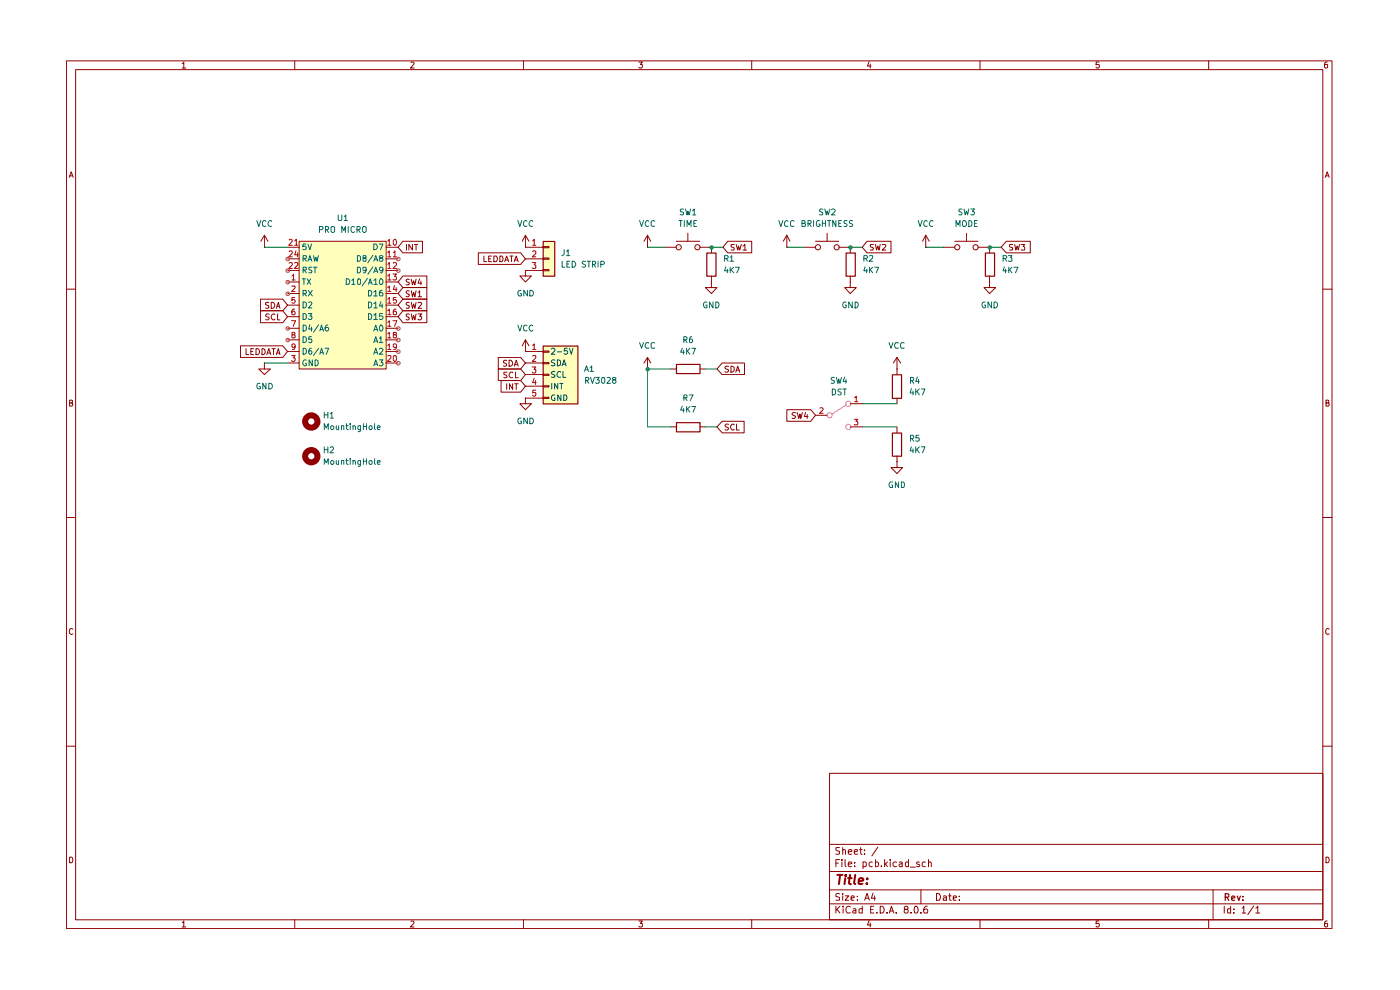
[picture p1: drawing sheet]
<svg xmlns="http://www.w3.org/2000/svg" width="297mm" height="210mm" viewBox="0 0 297 210" stroke-linecap="round" stroke-linejoin="round" font-family="sans-serif">
<g fill="none" stroke="#910000" stroke-width=".21">
<path d="M14.1 12.9h268.5v184.1h-268.5zM16 14.8h264.6v180.3h-264.6zM38.7 13.5l.3-.3v1.2M38.7 14.4h.7M62.5 12.9v1.9M87.2 13.3l.4-.1 .2 .3-.7 .9h.7M111 12.9v1.9M135.5 13.2h.8l-.5 .5 .5 .1v.5l-.2 .1h-.4l-.2-.1M159.5 12.9v1.9M184.4 13.1l-.4 .9h.8M184.6 13.6v.8M207.9 12.9v1.9"/>
<path d="M233.1 13.2h-.6v.6l.6-.1 .1 .1-.1 .6h-.4l-.2-.1M256.4 12.9v1.9M281.6 13.2l-.5 .1-.1 .9 .2 .2 .4-.1v-.6h-.5l-.1 .1M14.7 37.6l.4-1.2 .4 1.2M14.8 37.3h.6M281.1 37.6l.5-1.2 .4 1.2M281.3 37.3h.6M14.1 61.3h1.9M280.6 61.3h2M14.8 85.5l.6-.1v-.4l-.6-.1v1.2h.6l.1-.4-.3-.2M281.3 85.5l.6-.1v-.4l-.6-.1v1.2h.6l.1-.4-.3-.2M14.1 109.8h1.9"/>
<path d="M280.6 109.8h2M15.5 133.5l-.3-.2a.65 .65 0 0 0-.5 .6 .65 .65 0 0 0 .5 .7l.3-.1M282 133.5l-.3-.2a.65 .65 0 0 0-.5 .6 .65 .65 0 0 0 .5 .7l.3-.1M14.1 158.3h1.9M280.6 158.3h2M176 164h104.6v31.1h-104.6zM176 179.1h104.6M178.1 179.8l-.8 .1v.4l.7 .3 .1 .5-.3 .1-.5-.1M178.8 179.8v1.4M182.6 179.8v1.2l.3 .2M186.2 179.7l-1.2 1.9M14.8 181.8a.66 .66 0 0 1 .6 .5 .66 .66 0 0 1-.2 .7h-.4z"/>
<path d="M38.7 195.7l.3-.3v1.2M38.7 196.6h.7M62.5 195.1v1.9M87.2 195.5l.4-.1 .2 .3-.7 .9h.7M111 195.1v1.9M135.5 195.4h.8l-.5 .5 .5 .1v.5l-.2 .1h-.4l-.2-.1M159.5 195.1v1.9M176 191.7h104.6M176 188.8h104.6M176 184.9h104.6M177.3 192.2v1.5M177.3 183.1h.5"/>
<path d="M177.6 192.9l.6 .8M178.1 189.6l-.5-.1-.3 .2 .1 .5 .7 .3v.4l-.8 .1M178.1 182.3h-.8v1.6M178.2 192.2l-.9 .9M178.6 182.3v.2M178.6 182.8v1.1M178.8 189.5v.2M178.8 180.4l.1-.2 .4 .1 .1 .9M178.8 190v1M178.9 192.2v.2M178.9 192.7v1M179.3 190h.7l-.7 1h.7"/>
<path d="M179.3 182.3v1.3l.2 .3M180 183.3l.7-.1-.1-.3-.4-.1-.2 .3v.7h.6M180 180.7l.7-.1-.1-.3-.4-.1-.2 .3v.6h.6M180.4 192.4l-.1-.1a.75 .75 0 0 0-.9 .4 .75 .75 0 0 0 .3 1l.7-.1M180.6 190.5l.6-.1-.1-.4h-.4l-.1 .2v.6v.2h.5M181 192.8l.4-.1 .2 .2v.8h-.6l-.1-.4 .7-.2M181.2 180.7l.7-.1v-.3l-.4-.1-.3 .3 .1 .6h.6M181.3 183.7v.2M181.3 182.9v.2M181.9 190.9v.1M181.9 190.1v.1M182.3 180.2h.6"/>
<path d="M182.9 192.2v1.5h-.6l-.1-.8 .3-.2 .4 .1M183.1 182.9l.4-.1 .3 .2v.7l-.3 .2-.4-.1M183.1 182.8v1.5M183.4 191l.5-1.5 .5 1.5M183.4 181.1v.1M183.4 180.3v.2M183.6 190.5h.7M184.4 195.3l-.4 .9h.8M184.6 195.8v.8M184.7 192.9h.5M185 182.9l-.4-.1-.2 .3v.6l.2 .2 .4-.1M185.2 189.4l-.3 1.1h.8"/>
<path d="M185.4 192.2h-.7v1.5h.7M185.5 190v1M185.7 182.9a.45 .45 0 0 1 .7 .2l-.1 .6-.2 .2-.4-.1M185.7 182.3v1.6M186.1 193.6v.1M186.7 192.2a.79 .79 0 0 1 .8 .6 .79 .79 0 0 1-.3 .9h-.5zM187 183.7v.2M187.7 182.3v1.6M187.8 183.3l.5 .6M188.2 193.6v.1M188.3 182.8l-.6 .6M188.7 193.7l.4-1.5 .5 1.5"/>
<path d="M188.8 193.3h.6M188.8 182.3v.2M188.8 182.8v1.1M190.1 193.6v.1M190.2 182.9a.52 .52 0 0 0-.8 .2l.2 .7h.6M190.8 182.9h.6v1M191.4 183.2l-.4 .1-.3 .2 .3 .4 .4-.1M192.2 192.9l-.4-.3 .2-.3 .4-.1 .3 .4-.3 .3-.5 .1-.1 .4 .2 .3 .6-.1 .1-.4-.3-.3M192.7 182.9l-.4-.1-.2 .3 .1 .7h.5M192.7 182.3v1.6M193.1 183.9h1.1M193.3 193.6v.1"/>
<path d="M194.1 192.3l.2-.1a.87 .87 0 0 1 .2 1.5l-.5-.1-.1-.8zM195 182.9a.36 .36 0 0 0-.6 .2l.7 .4-.2 .4-.5-.1M195.4 193.6v.1M195.4 188.8v2.9M196.3 182.9a.45 .45 0 0 0-.7 .2l.1 .6 .3 .2 .3-.1M196.7 192.2h-.3a1.04 1.04 0 0 0-.3 1.5h.6l.1-.6-.2-.3-.6 .1v.2M197 183l.1-.2 .4 .1 .1 1M197 182.3v1.6M198.7 189.5a.81 .81 0 0 1 .8 .5 .81 .81 0 0 1-.2 1h-.6zM200.1 190.1l.4-.1 .3 .2v.8h-.7v-.5l.7-.1M201.2 190h.6M201.5 189.5v1.3v.2h.3"/>
<path d="M202.2 190.5l.7-.1-.2-.4h-.3l-.2 .2v.6l.1 .2h.5M203.5 190.9v.1M203.5 190.1v.1M207.9 195.1v1.9M233.1 195.4h-.6v.6l.6-.1 .1 .1-.1 .6h-.4l-.2-.1M256.4 195.1v1.9M257.3 188.8v6.3M259.7 192.2v1.5M261.1 192.2v1.5h-.6v-.9h.6M261.7 193.6v.1M261.7 192.8v.1M263.5 192.7l.4-.5v1.5"/>
<path d="M263.5 193.7h.8M266 192.2l-1.3 1.8M266.4 192.7l.4-.5v1.5M266.4 193.7h.9M281.3 181.8a.66 .66 0 0 1 .7 .5 .66 .66 0 0 1-.3 .7h-.4zM281.6 195.4l-.5 .1-.1 .9 .2 .2 .4-.1v-.6h-.5l-.1 .1"/>
</g>
<path d="M259.9 190.3l.7-.1 .1-.5-.3-.1h-.5v1.4M260.3 190.3l.4 .7M261.3 190.6l.7-.2-.2-.3h-.3l-.2 .1v.6l.2 .2 .4-.1M262.5 190.1l.3 .9 .3-.9M263.7 190.9v.1M263.7 190.2h.1" fill="none" stroke="#910000" stroke-width=".25"/>
<path d="M177.6 185.6h1.1M178.2 185.6l-.2 1.9M179.3 186.3l-.1 1.2M179.4 185.6v.2M179.9 186.3h.8M180.3 185.6l-.2 1.7 .4 .2M181.4 185.6l-.2 1.7 .2 .2M182.2 186.9l.9-.1-.1-.4a.6 .6 0 0 0-.8 .1v1h.8M183.9 187.4v.1M184 186.4v.1" fill="none" stroke="#910000" stroke-width=".42"/>
<g fill="#ffb">
<path d="M63.5 51.2h18.4v27.1h-18.4z"/>
<path d="M115.2 51.2h2.4v7.3h-2.4z"/>
<path d="M115.2 73.4h7.4v12.2h-7.4z"/>
</g>
<g fill="none" stroke="#910000" stroke-width=".21">
<path d="M56.1 52.5h.1M56.1 49.9l-.8 1.3M56.1 49.9v2.6M56.1 49.9l.8 1.3M61 52.5h2.5M61 54.9h2.5M61 59.8h2.5M61 57.4h2.5M63.5 51.2h18.4v27.1h-18.4zM81.9 52.5h2.6M81.9 54.9h2.6M81.9 59.8h2.6"/>
<path d="M81.9 57.4h2.6M85.5 51.2h4.1v2.4h-4.1l-1-1.1zM85.5 58.5h5.1v2.5h-5.1l-1-1.2zM86.2 51.9v1.1M86.8 59.3h-.6v.4l.5 .2 .1 .3-.1 .2h-.6M87.2 59.2l.3 1.2 .3-.8 .2 .8 .3-1.2M87.5 51.9v1.1l-.8-1.1v1.1M87.9 51.9h.7M88.3 51.9v1.1M89 59.1l-.3 1h.8M89.3 59.6v.8M101.5 53.6h8.9l1.1 1.3-1.1 1.2h-8.9z"/>
<path d="M102.7 54.3v1.2h.6M103.7 54.9h.4M104.3 54.3h-.6v1.2h.6M104.8 54.3h.5l.2 .3v.4l-.2 .5h-.5zM106 54.3a.66 .66 0 0 1 .7 .4 .66 .66 0 0 1-.2 .8h-.5zM107.1 55.5l.4-1.2 .4 1.2M107.2 55.2h.6M108.2 54.3h.6M108.5 54.3v1.2M109.1 55.5l.4-1.2 .4 1.2M109.2 55.2h.6M111.5 57.4v1.1h1.2l-1.2 1.3-1.2-1.3h1.2"/>
<path d="M111.5 57.4h.1M111.5 52.5h.1M111.5 52.5h3.7M111.5 54.9h3.7M111.5 49.9v2.6M111.5 57.4h3.7M111.5 49.9l-.7 1.3M111.5 49.9l.7 1.3M115.2 57.2h1.3v.2h-1.3zM115.2 54.7h1.3v.3h-1.3zM115.2 52.3h1.3v.2h-1.3zM137.4 52.5h.1"/>
<path d="M137.4 49.9l-.8 1.3M137.4 49.9v2.6M137.4 49.9l.6 1.3M141 52.5h2.5M143.5 51.2h5M145.9 49.5v1.7M148.5 52.5h2.4v1.1M150.9 59.8v1.2h1.2l-1.2 1.3-1.3-1.3h1.3M150.9 59.8h.1M150.9 58.5v1.3M154.4 51.2h5.1v2.4h-5.1l-1-1.1zM155.7 51.9h-.5a.47 .47 0 0 0 0 .5 .47 .47 0 0 0 .5 .1v.5h-.6"/>
<path d="M156.2 51.9l.3 1.1 .2-.8 .2 .8 .4-1.1M157.6 52.2l.4-.3v1.1M157.6 53h.8M166.9 52.5h.1M166.9 49.9l-.7 1.3M166.9 49.9v2.6M166.9 49.9l.7 1.3M170.6 52.5h2.4M173 51.2h4.9M175.5 49.5v1.7M177.9 52.5h2.5v1.1M180.4 59.8v1.2h1.3l-1.3 1.3-1.2-1.3h1.2"/>
<path d="M180.4 59.8h.1M180.4 58.5v1.3M183.9 51.2h5.1v2.4h-5.1l-1-1.1zM185.3 51.9h-.6a.47 .47 0 0 0 0 .5 .47 .47 0 0 0 .5 .1v.5h-.6M185.7 51.9l.3 1.1 .2-.8 .3 .8 .2-1.1M187.2 51.9h.5l.2 .1-.1 .4-.6 .6h.7M196.4 52.5h.1M196.4 49.9l-.7 1.3M196.4 49.9v2.6M196.4 49.9l.7 1.3M200.1 52.5h2.5M202.6 51.2h4.9"/>
<path d="M205 49.5v1.7M207.5 52.5h2.4v1.1M209.9 59.8v1.2h1.3l-1.3 1.3-1.2-1.3h1.2M209.9 59.8h.1M209.9 58.5v1.3M213.5 51.2h5.1v2.4h-5.1l-1.1-1.1zM214.8 51.9h-.6v.5a.47 .47 0 0 1 .5 .1 .47 .47 0 0 1 .1 .5h-.6M215.3 51.9l.2 1.1 .3-.8 .2 .8 .3-1.1M216.6 51.9h.8l-.4 .4 .4 .2v.5h-.8M51 73.4h9l1 1.1-1 1.3h-9zM52.2 74v1.2h.6M53.2 74.5h.4"/>
<path d="M53.8 74h-.6v1.2h.6M54.3 74a.65 .65 0 0 1 .8 .6 .65 .65 0 0 1-.8 .6zM55.2 65.9h4.8l1 1.3-1 1.3h-4.8zM55.2 63.5h4.8l1 1.2-1 1.2h-4.8zM55.6 74a.64 .64 0 0 1 .7 .6 .64 .64 0 0 1-.7 .6zM56.1 77v1.3h1.3l-1.3 1.2-1.2-1.2h1.2M56.1 77h.1M56.6 75.2l.4-1.2 .4 1.2M56.8 74.9h.6M57 64.2h-.7v.4l.6 .2 .1 .2-.2 .4-.5-.1M57.1 66.7l-.5-.1-.3 .2 .1 .3 .5 .2 .2 .2-.2 .4-.6-.1M57.5 64.1a.65 .65 0 0 1 .8 .7 .65 .65 0 0 1-.8 .6z"/>
<path d="M57.7 74h.7M58 74v1.2M58.3 66.8l-.2-.2a.64 .64 0 0 0-.6 .6 .64 .64 0 0 0 .6 .7l.2-.2M58.6 75.2l.5-1.2 .3 1.2M58.6 65.4l.5-1.3 .3 1.3M58.7 74.9h.6M58.7 65h.6M58.9 66.6v1.3h.5M61 62.3h2.5M61 64.7h2.5M61 67.2h2.5M61 69.6h2.5"/>
<path d="M61 72.1h2.5M61 74.5h2.5M61 77h2.5M81.9 62.3h2.6M81.9 64.7h2.6M81.9 67.2h2.6M81.9 69.6h2.6M81.9 72.1h2.6M81.9 74.5h2.6M81.9 77h2.6M85.5 61h5.1v2.5h-5.1l-1-1.2zM85.5 65.9h5.1v2.6h-5.1l-1-1.3z"/>
<path d="M85.5 63.5h5.1v2.4h-5.1l-1-1.2zM86.8 61.8h-.6v.4l.5 .2 .1 .3-.2 .2h-.5M86.8 66.7h-.6v.4l.5 .2 .1 .3-.2 .3-.5-.1M86.8 64.2h-.6v.4l.5 .2 .1 .4-.2 .2-.5-.1M87.2 61.7l.3 1.2 .3-.9 .2 .9 .3-1.2M87.2 66.6l.3 1.3 .3-1 .2 1 .3-1.3M87.2 64.1l.3 1.3 .3-.9 .2 .9 .3-1.3M88.7 62l.3-.3v1.2M88.7 66.6h.8l-.5 .5 .5 .2v.3l-.3 .3h-.3l-.2-.2M88.7 64.2l.5-.1 .3 .3-.8 1h.8M88.7 62.9h.8M105.7 75.8h4.7l1.1 1.2-1.1 1.3h-4.7z"/>
<path d="M105.7 78.3h4.7l1.1 1.2-1.1 1.2h-4.7zM107.5 76.5h-.6v.5l.5 .2 .1 .2-.3 .3-.4-.1M107.6 79h-.7v.4l.7 .4-.3 .3h-.4M108 76.4a.65 .65 0 0 1 .8 .6 .65 .65 0 0 1-.8 .7zM108.8 79h-.6a.61 .61 0 0 0-.2 .7 .61 .61 0 0 0 .8 .4M109.1 77.7l.4-1.3 .4 1.3M109.2 77.3h.6M109.3 79v1.1h.6M111.5 74.5h.1M111.5 72.1l-.7 1.3M111.5 72.1v2.4M111.5 72.1l.7 1.3"/>
<path d="M111.5 74.5h3.7M111.5 77h3.7M111.5 79.5h3.7M115.2 79.4h1.3v.2h-1.3zM115.2 76.9h1.3v.3h-1.3zM115.2 74.5h1.3v.2h-1.3zM137.4 78.3h.1M137.4 75.8v2.5M137.4 75.8l-.8 1.2M137.4 75.8l.6 1.2M142.3 78.3h1.2M148.5 78.3h1.1"/>
<path d="M153.2 77h4.7v2.5h-4.7l-1.1-1.2zM154.6 77.8h-.7v.4l.5 .2 .2 .3-.3 .3-.5-.1M155.1 77.7l.6 .2v.7l-.4 .4h-.2zM156.1 79l.4-1.3 .4 1.3M156.3 78.5h.5M190.3 78.3h.1M190.3 75.8v3.7M190.3 75.8l-.8 1.2M190.3 75.8l.8 1.2M106.3 80.7h4.1l1.1 1.2-1.1 1.3h-4.1zM107.5 81.4v1.2M108.8 81.4v1.2l-.7-1.2v1.2"/>
<path d="M109.2 81.4h.7M109.5 81.4v1.2M111.5 84.5v1.1h1.2l-1.2 1.3-1.2-1.3h1.2M111.5 84.5h.1M111.5 81.9h3.7M111.5 84.5h3.7M115.2 84.3h1.3v.2h-1.3zM115.2 81.8h1.3v.3h-1.3zM142.3 90.6h1.2M148.5 90.6h1.1M153.2 89.4h4.7v2.4h-4.7l-1.1-1.2zM154.6 90h-.5l-.3 .2 .2 .4 .6 .3-.3 .3-.5-.1"/>
<path d="M155.7 90.1l-.2-.1a.61 .61 0 0 0-.5 .7 .61 .61 0 0 0 .7 .4M156.3 90v1.2h.5M166.9 86.9h5.1l1 1.2-1 1.3h-5.1zM168.8 87.6l-.5-.1-.3 .3 .1 .2 .7 .4-.3 .4-.5-.1M169.1 87.5l.4 1.3 .2-1 .2 1 .3-1.3M170.9 87.5l-.3 .8h.8M171.2 87.9v.9M190.3 97.9v1.3h1.2l-1.2 1.3-1.3-1.3h1.3M190.3 97.9h.1M190.3 84.5v1.1M190.3 90.6v1.2M190.3 96.7v1.2"/>
<circle cx="144" cy="52.5" r=".55"/>
<circle cx="148" cy="52.5" r=".55"/>
<circle cx="173.5" cy="52.5" r=".55"/>
<circle cx="177.5" cy="52.5" r=".55"/>
<circle cx="203.1" cy="52.5" r=".55"/>
<circle cx="207" cy="52.5" r=".55"/>
</g>
<path d="M115.2 51.2h2.5v7.4h-2.5zM149.9 53.7h2v4.9h-2zM179.5 53.7h1.9v4.9h-1.9zM209 53.7h2v4.9h-2zM115.2 73.4h7.4v12.3h-7.4zM143.5 77.3h5v1.9h-5zM189.3 79.5h2v5h-2zM143.5 89.7h5v1.9h-5zM189.3 91.9h2v4.9h-2z" fill="none" stroke="#910000" stroke-width=".25"/>
<g fill="none" stroke="#006665" stroke-width=".21">
<path d="M64.1 59.1h.7M64.3 57.3h.6l.1-.5-.7-.1v1.2M64.3 54.8h.6l.1-.5-.7-.1v1.2M64.5 59.1v1.2M64.6 57.3l.4 .6M64.6 54.8l.4 .6M64.9 51.8h-.6l-.1 .6 .2-.2h.3l.3 .3-.1 .4h-.7M65.2 59.1l.7 1.2M65.3 51.8l.4 1.2 .4-1.2M65.3 55.4l.4-1.2 .5 1.2M65.5 55.1h.6M65.9 59.1l-.7 1.2"/>
<path d="M66.2 56.7h-.6a.47 .47 0 0 0 0 .5 .47 .47 0 0 0 .5 .2v.5h-.6M66.5 54.2l.3 1.2 .2-.8 .3 .8 .2-1.2M66.5 56.7h.8M66.8 56.7v1.2M73.4 59.1a.66 .66 0 0 1 .8 .4 .66 .66 0 0 1-.2 .8h-.6zM74.6 59.5l.4-.4v1.2M75.8 54.2h.4l.3 .3v.7l-.3 .2h-.4zM75.8 56.7h.4l.3 .2v.7l-.3 .3h-.4zM75.9 59.2l.3-.1 .3 .3v.8l-.2 .1-.4-.1zM77.3 54.7h-.3v-.4l.6-.1v.5l-.6 .1 .1 .6 .5-.1a.36 .36 0 0 0-.2-.6M77.7 57.2l-.3 .2h-.3l-.1-.6 .6-.1 .1 .2-.2 .9-.4 .1M77.9 59.1l-1.1 1.6"/>
<path d="M78.3 60h.6M79.1 54.1l-1.1 1.7M79.1 56.6l-1.1 1.6M79.3 51.8h.5a.66 .66 0 0 1 .2 .8 .66 .66 0 0 1-.7 .4zM79.3 55.4l.4-1.2 .4 1.2M79.3 57.9l.4-1.2 .4 1.2M79.3 59.5l.4-.4v1.2M79.5 55.1h.6M79.5 57.5h.6M80.5 51.8h.7l-.5 1.2M80.6 59.2l.3-.1a.84 .84 0 0 1 .2 1.2l-.5-.1a.78 .78 0 0 1 0-1zM80.7 54.7l-.2-.2 .1-.3h.5l.1 .2v.3a.48 .48 0 0 0-.6 .2 .48 .48 0 0 0 0 .5h.5l.1-.2-.2-.5"/>
<path d="M81.2 57.2l-.2 .2h-.3l-.2-.2 .1-.4 .5-.1 .1 .2-.1 .9-.5 .1M64.3 62.3h.5l.2-.2v-.4l-.7-.1v1.2M64.3 64.1l.7 .2v.7a.52 .52 0 0 1-.7 .3zM64.3 66.5a.52 .52 0 0 1 .7 .3v.6a.52 .52 0 0 1-.7 .4zM64.3 69a.52 .52 0 0 1 .7 .3v.6a.52 .52 0 0 1-.7 .3zM64.3 71.4a.52 .52 0 0 1 .7 .4v.5a.52 .52 0 0 1-.7 .4zM64.3 73.9a.52 .52 0 0 1 .7 .3v.6a.52 .52 0 0 1-.7 .3zM64.6 62.3l.4 .5M65 76.4l-.2-.1a.6 .6 0 0 0-.6 .7 .6 .6 0 0 0 .8 .5v-.4h-.2M65.4 66.5h.8l-.5 .5h.4v.7l-.5 .1-.2-.2M65.4 61.6l.9 1.2M65.5 64.1h.4l.3 .3-.8 .9h.8"/>
<path d="M65.7 68.9l-.2 .9h.8M66.1 71.4h-.5l-.1 .6 .6-.1v.7l-.4 .1-.2-.2M66.1 73.9a.72 .72 0 0 0-.6 .5 .72 .72 0 0 0 .2 .7h.4l.1-.5a.35 .35 0 0 0-.4-.2 .35 .35 0 0 0-.3 .2M66.1 69.4v.8M66.3 76.3v1.3l-.7-1.3v1.3M66.3 61.6l-.9 1.2M66.8 76.3a.64 .64 0 0 1 .7 .7 .64 .64 0 0 1-.7 .6zM67.6 68.9l-1.1 1.6M67.6 73.9l-1.1 1.5M67.9 70.2l.3-1.2 .4 1.2M67.9 75.1l.3-1.2 .4 1.2M67.9 69.9h.6"/>
<path d="M67.9 74.8h.6M69 73.9h.7l-.5 1.2M69.6 69l-.5 .1-.1 .9 .2 .2h.3l.2-.2v-.4l-.1-.1h-.5l-.1 .1M74.6 60.3h.7M78.2 60.3l.3-1.2 .5 1.2M78.2 61.6a.66 .66 0 0 1 .6 .4 .66 .66 0 0 1-.2 .8h-.4zM78.2 64.1a.64 .64 0 0 1 .7 .6 .64 .64 0 0 1-.7 .6zM78.2 66.5a.64 .64 0 0 1 .7 .6 .64 .64 0 0 1-.7 .7zM79.3 61.9l.4-.3v1.2M79.3 64.4l.4-.3v1.2M79.3 66.8l.4-.3v1.3M79.3 70.2l.4-1.2 .4 1.2"/>
<path d="M79.3 72.7l.4-1.3 .4 1.3M79.3 75.1l.4-1.2 .4 1.2M79.3 77.6l.4-1.3 .4 1.3M79.3 60.3h.8M79.3 62.8h.8M79.3 65.3h.8M79.3 67.8h.8M79.5 69.9h.6M79.5 72.3h.6M79.5 74.8h.6M79.5 77.3h.6M80.5 71.8h.1l.2-.4v1.3"/>
<path d="M80.5 74l.1-.1h.4l.2 .2v.4l-.7 .6h.7M80.5 76.3h.7l-.4 .5 .4 .1v.6h-.7M80.5 72.7h.7M80.6 69a.61 .61 0 0 1 .7 .5 .61 .61 0 0 1-.4 .7 .71 .71 0 0 1-.3-1.2zM80.8 64l-.3 .9h.7M81.1 61.6l-.5 .1a.94 .94 0 0 0 0 1.1h.5l.1-.2v-.3l-.2-.3h-.3l-.2 .3M81.1 64.5v.8M81.2 66.5h-.6l-.1 .6 .6-.1 .1 .2v.3l-.2 .3h-.4l-.1-.2"/>
</g>
<g fill="none" stroke="#b90000" stroke-width=".21">
<path d="M61.3 50.9l.5-.1 .2 .3-.7 .9h.7M61.3 55.8l.5-.1 .2 .4-.7 .8h.7M61.3 53.4l.5-.2 .2 .4-.7 .9h.7M61.9 58.5l.4-.4v1.3M61.9 59.4h.7M62.5 51.1l.4-.3v1.2M62.5 55.8l.4-.1 .3 .4-.8 .8h.8M62.5 52h.7M62.8 53.2l-.3 .9h.8M63.1 53.6v.9M82.3 51.1l.3-.3v1.2M82.3 53.6l.3-.4v1.3"/>
<path d="M82.3 56.1l.3-.4v1.2M82.3 58.5l.3-.4v1.3M82.3 59.4h.6M82.3 52h.6M82.3 54.5h.6M82.3 56.9h.6M83.4 58.1h.7l-.4 .5 .4 .3-.1 .4h-.6M83.4 53.6l.4-.4v1.3M83.4 55.8l.5-.1 .2 .4-.7 .8h.7M83.4 54.5h.7M83.7 50.8a.68 .68 0 0 1 .4 .6 .68 .68 0 0 1-.4 .6l-.3-.2v-.8zM112.9 55.7h.8l-.4 .5 .4 .1v.6h-.8"/>
<path d="M113 51.1l.3-.3v1.2M113 53.4l.2-.2h.3l.2 .2v.4l-.8 .7h.8M113 52h.7M61.8 75.4h.8l-.4 .5h.3l.1 .2-.1 .5-.5 .1-.2-.2M61.8 68h.9l-.5 1.2M61.9 60.7h.6l.1 .3-.8 .8h.8M62.2 71l-.3-.1 .1-.3a.36 .36 0 0 1 .6 .1l-.2 .3-.5 .1 .1 .6h.5l.1-.5-.2-.2M62.5 63.1h-.6v.6l.5-.2 .2 .3-.1 .4h-.6M62.5 65.6h-.3l-.3 .2v.9l.6 .1a.43 .43 0 0 0 .1-.6 .43 .43 0 0 0-.6-.1l-.1 .2M62.6 73.4a.42 .42 0 0 1-.7 .2l.1-.6a.36 .36 0 0 1 .6 .2l-.2 .8-.4 .1M82.3 61l.3-.3v1.1M82.3 63.5l.3-.4v1.2"/>
<path d="M82.3 65.9l.3-.3v1.2M82.3 68.4l.3-.4v1.2M82.3 70.8l.3-.3v1.2M82.3 73.3l.3-.4v1.2M82.3 75.5h.6v.4l-.7 .8h.7M82.3 61.8h.6M82.3 64.3h.6M82.3 66.8h.6M82.3 69.2h.6M82.3 71.7h.6M82.3 74.1h.6M83.4 68h.8l-.5 1.2"/>
<path d="M83.5 75.5l.4-.1a.78 .78 0 0 1-.2 1.3l-.3-.3zM83.7 60.6l-.3 .8h.8M83.7 71l-.3-.1 .1-.3a.36 .36 0 0 1 .6 .1l-.2 .3-.5 .1 .1 .6h.5l.1-.2v-.3l-.2-.2M84 63.1h-.6v.6l.5-.2 .2 .3-.1 .4h-.6M84 65.6h-.3l-.3 .2v.9l.6 .1a.43 .43 0 0 0 .1-.6 .43 .43 0 0 0-.6-.1l-.1 .2M84 61v.8M84.1 73.4a.42 .42 0 0 1-.7 .2l.1-.6a.36 .36 0 0 1 .6 .2l-.2 .8-.4 .1M112.9 77.9h.8l-.4 .5h.4v.6l-.2 .1h-.4l-.2-.1M113 73.3l.3-.4v1.2M113 75.5h.7v.4l-.8 .8h.8M113 74.1h.7M113.3 80.2l-.3 1h.7"/>
<path d="M113.6 80.7v.9M113.7 82.8h-.6l-.1 .6 .6-.1 .1 .6-.2 .1h-.3l-.2-.1"/>
</g>
<g fill="none" stroke="#910000" stroke-width="1.3">
<circle cx="66" cy="89.4" r="1.31"/>
<circle cx="66" cy="96.8" r="1.31"/>
</g>
<g fill="none" stroke="#004848" stroke-width=".21">
<path d="M117 74l.1-.1h.4l.2 .2-.1 .4-.6 .6h.7M117.7 78.9l-.5-.1-.2 .2 .1 .4 .5 .1v.5h-.6M117.7 76.4l-.5-.1-.2 .3 .1 .3 .5 .2v.4h-.6M118.2 76.3h.3l.4 .4v.6l-.4 .3h-.3zM118.2 74.6h1M118.9 79v-.1a.58 .58 0 0 0-.7 .5 .58 .58 0 0 0 .7 .6M119.3 77.6l.4-1.3 .4 1.3M119.4 78.8v1.3h.6M119.4 77.3h.6M120.4 73.9h-.6l-.1 .6h.7v.4l-.2 .2h-.4l-.1-.1M120.8 73.9l.4 1.2 .3-1.2M117.1 81.3v1.2"/>
<path d="M117.7 83.8h-.5a.61 .61 0 0 0-.2 .7 .61 .61 0 0 0 .7 .4v-.4h-.1M118.3 81.3v1.2l-.7-1.2v1.2M118.7 81.3h.7M119 83.8v1.2l-.7-1.2v1.2M119.1 81.3v1.2M119.6 83.8h.4a.66 .66 0 0 1 .2 .7 .66 .66 0 0 1-.6 .5z"/>
</g>
<g fill="none" stroke="#090" stroke-width=".21">
<path d="M56.1 52.5h4.9M137.4 52.5h3.6M150.9 52.5h2.5M166.9 52.5h3.7M180.4 52.5h2.5M196.4 52.5h3.7M209.9 52.5h2.5M56.1 77h4.9M142.3 78.3h-4.9v12.3h4.9M149.6 78.3h2.5M149.6 90.6h2.5M182.9 90.6h7.4"/>
<path d="M182.9 85.6h7.4"/>
</g>
<g fill="#090">
<circle cx="210" cy="52.5" r=".47"/>
<circle cx="180.4" cy="52.5" r=".47"/>
<circle cx="151" cy="52.5" r=".47"/>
<circle cx="137.4" cy="78.3" r=".47"/>
</g>
<g fill="none" stroke="#006665" stroke-width=".21">
<path d="M54.5 46.8l.4 1.2 .4-1.2M56.4 46.9l-.2-.1-.4 .1-.1 .2v.7a.55 .55 0 0 0 .7 .2M57.6 46.9a.58 .58 0 0 0-.7 .5 .58 .58 0 0 0 .7 .6M67.8 48.7h.5l.2-.2v-.4l-.7-.1v1.3M69 48.7l.6-.1v-.5l-.6-.1v1.3M69.3 48.7l.4 .6M70.2 48.2l.3-.2 .5 .2v.9l-.3 .2h-.2l-.3-.2zM71.8 45.6v1l.1 .2h.4l.2-.2v-1M72.5 49.3v-1.3l.4 .9 .4-.9v1.3M73 45.9l.4-.3v1.2M73 46.8h.7M73.9 48v1.3"/>
<path d="M75.2 48.1h-.1a.45 .45 0 0 0-.6 .2v.8a.37 .37 0 0 0 .4 .2 .37 .37 0 0 0 .3-.2M75.7 48.7l.6-.1v-.5l-.6-.1v1.3M76 48.7l.4 .6M76.9 48.2l.3-.2 .5 .2v.9l-.3 .2h-.2l-.3-.2zM109.9 46.8l.4 1.2 .4-1.2M111.8 46.9h-.1a.61 .61 0 0 0-.7 .2 .61 .61 0 0 0 .1 .8l.4 .1h.3M113 46.9a.58 .58 0 0 0-.8 .5 .58 .58 0 0 0 .8 .6M119.3 55.4v1.3h.5M119.7 53v.9l-.5 .3M120.2 53.3l.3-.3v1.2M120.2 54.2h.7M120.3 56h.4"/>
<path d="M120.9 55.4h-.6v1.3h.6M121.4 55.4a.65 .65 0 0 1 .7 .6 .65 .65 0 0 1-.7 .7zM124.2 55.5l-.5-.1-.2 .3 .1 .2 .6 .4-.2 .4-.5-.1M124.6 55.4h.7M124.9 55.4v1.3M125.7 56.1l.6-.1v-.5l-.6-.1v1.3M125.9 56.1l.5 .6M126.9 55.4v1.3M127.5 56.1h.5l.2-.4-.2-.3h-.5v1.3M135.7 46.8l.4 1.2 .4-1.2M137.6 46.9h-.1a.57 .57 0 0 0-.6 .6 .57 .57 0 0 0 .7 .5M138.9 46.9l-.3-.1-.3 .1-.2 .2v.7a.55 .55 0 0 0 .8 .2"/>
<path d="M144.1 46.8h.6M144.4 46.8v1.2M145 44.4l-.4-.1-.3 .3 .1 .3 .6 .2v.4h-.7M145.2 46.8v1.2M145.4 44.3l.4 1.3 .1-.9 .3 .9 .3-1.3M145.8 48v-1.2l.4 .9 .4-.9v1.2M146.9 44.7l.4-.4v1.3M146.9 45.6h.7M147.2 47.4h.3M147.8 46.8h-.6v1.2h.6M153.7 54.8h.6l.2-.4-.2-.2h-.6v1.2M154 56.6l-.3 .8h.8"/>
<path d="M154.1 54.8l.4 .6M154.3 57.1v.8M154.9 54.6l.3-.4v1.2M154.9 56.7v1.2M154.9 55.4h.8M155.1 57.2l.6 .7M155.7 56.7l-.8 .7M156 56.7h.8l-.5 1.2M165.2 46.8l.5 1.2 .4-1.2M167.2 46.9h-.1a.61 .61 0 0 0-.7 .2 .61 .61 0 0 0 .1 .8l.3 .1h.4M168.4 46.9a.42 .42 0 0 0-.7 .2v.7a.52 .52 0 0 0 .7 .2M170.1 47.4h.6v-.5l-.6-.1v1.2h.5l.3-.4-.3-.2"/>
<path d="M171.4 47.5l.6-.1v-.5l-.6-.1v1.2M171.7 47.5l.4 .5M172.6 46.8v1.2M173.9 46.9h-.5l-.2 .2v.7a.52 .52 0 0 0 .7 .2v-.5h-.2M174.5 47.4h.6M174.5 46.8v1.2M174.5 44.4l-.4-.1-.2 .3v.3l.6 .2v.4h-.6M175 44.3l.3 1.3 .2-.9 .2 .9 .4-1.3M175.1 46.8v1.2M175.6 46.8h.6M175.9 46.8v1.2M176.4 44.5l.2-.2h.3l.3 .3-.1 .3-.7 .7h.8"/>
<path d="M177.3 46.8v1.2l-.6-1.2v1.2M177.9 47.4h.5M178.5 46.8h-.6v1.2h.6M179.7 46.9h-.6v.5l.5 .1 .1 .3-.2 .2h-.5M180.9 46.9l-.5-.1-.2 .1v.4l.7 .4-.3 .3h-.4M183.3 54.8h.6l.1-.4-.1-.2h-.6v1.2M183.5 56.6l-.2 .8h.7M183.6 54.8l.4 .6M183.9 57.1v.8M184.4 54.3l.6-.1 .1 .5-.7 .7h.7M184.4 56.7v1.2M184.6 57.2l.5 .7"/>
<path d="M185.1 56.7l-.7 .7M185.5 56.7h.9l-.5 1.2M194.8 46.8l.4 1.2 .4-1.2M196.7 46.9h-.1a.61 .61 0 0 0-.6 .2 .61 .61 0 0 0 0 .8l.4 .1h.3M197.9 46.9a.58 .58 0 0 0-.8 .5 .58 .58 0 0 0 .8 .6M202.8 48v-1.2l.4 .9 .5-.9v1.2M204.1 44.4l-.4-.1-.3 .3 .1 .3 .5 .2v.4h-.6M204.4 46.8h.3a.73 .73 0 0 1 0 1.2h-.3a.86 .86 0 0 1 0-1.2zM204.5 44.3l.3 1.3 .2-.9 .3 .9 .2-1.3M205.5 46.8a.64 .64 0 0 1 .7 .6 .64 .64 0 0 1-.7 .6zM206 44.3h.7l-.4 .5 .4 .3-.1 .4h-.6M206.7 47.4h.4"/>
<path d="M207.3 46.8h-.6v1.2h.6M212.8 54.8h.6l.2-.4-.2-.2h-.6v1.2M213.1 56.6l-.3 .8h.8M213.1 54.8l.5 .6M213.3 57.1v.8M213.9 54.2h.8l-.4 .5 .4 .1v.5h-.8M214 56.7v1.2M214.2 57.2l.5 .7M214.7 56.7l-.7 .7M215.1 56.7h.8l-.5 1.2M109.9 69l.4 1.2 .4-1.2M110.5 61.7l-.1-.1a.66 .66 0 0 0-.5 .5 .66 .66 0 0 0 .2 .7l.5-.1v-.4h-.2"/>
<path d="M111.8 69.1l-.3-.1a.65 .65 0 0 0-.5 .6 .65 .65 0 0 0 .5 .6l.3-.1M111.9 61.6v1.2l-.8-1.2v1.2M112.4 61.6a.66 .66 0 0 1 .7 .4 .66 .66 0 0 1-.2 .8h-.5zM113 69.1l-.2-.1a.64 .64 0 0 0-.6 .6 .64 .64 0 0 0 .6 .6l.2-.1M124 78.8l.4-1.2 .4 1.2M124.2 78.4h.6M125.2 77.9l.3-.3v1.2M125.2 78.8h.7M135.7 72.7l.4 1.2 .4-1.2M137.6 72.8l-.1-.1a.66 .66 0 0 0-.6 .4 .66 .66 0 0 0 .2 .8l.5-.1M138.9 72.8l-.6-.1-.2 .2v.7l.2 .3 .6-.1M144.7 73.9l-.3 .8h.8"/>
<path d="M145 74.3v.8M145.1 72.1l.6-.1v-.5l-.6-.1v1.3M145.3 72.1l.5 .6M145.7 73.9v1.2M145.8 74.5l.5 .6M146.3 73.9l-.6 .7M146.8 73.9h.7l-.5 1.2M146.8 71.4l-.4 .1-.1 .3v.7l.4 .2 .2-.3-.1-.5h-.5v.3M150 64.1a.58 .58 0 0 0-.8 .6 .58 .58 0 0 0 .8 .5v-.5h-.3M151.3 64.1v1.2l-.8-1.2v1.2M151.8 64.1a.64 .64 0 0 1 .7 .6 .64 .64 0 0 1-.7 .6zM179.2 80l-.3 .9h.7"/>
<path d="M179.5 64.1h-.1a.6 .6 0 0 0-.6 .6 .6 .6 0 0 0 .7 .5v-.5h-.2M180.8 64.1v1.2l-.8-1.2v1.2M181.4 64.1a.64 .64 0 0 1 .7 .6 .64 .64 0 0 1-.7 .6zM188.6 72.7l.4 1.2 .4-1.2M190.5 72.8l-.5-.1-.2 .5 .2 .7 .5-.1M191.8 72.8l-.5-.1-.2 .2v.7l.2 .3 .5-.1M194.6 80l-.3 .9h.7M209 64.1h-.1a.6 .6 0 0 0-.6 .6 .6 .6 0 0 0 .7 .5l.1-.5h-.3M210.4 64.1v1.2l-.8-1.2v1.2M210.9 64.1a.65 .65 0 0 1 .7 .6 .65 .65 0 0 1-.7 .6zM55.2 81.3h-.5a.61 .61 0 0 0-.2 .8 .61 .61 0 0 0 .7 .3v-.4h-.2M56.4 81.3v1.2l-.6-1.2v1.2"/>
<path d="M57 81.3h.5a.66 .66 0 0 1 .2 .8 .66 .66 0 0 1-.7 .4zM68.8 91.1v-1.2l.4 .9 .4-.9v1.2M68.8 98.5v-1.2l.4 .9 .4-.9v1.2M68.8 87.4v1.3M68.8 94.8v1.3M68.8 88h.8M68.8 95.4h.8M69.6 87.4v1.3M69.6 94.8v1.3M70.1 87.8l.3-.4v1.3M70.1 95l.4-.2 .2 .4-.7 .9h.7M70.1 88.7h.6"/>
<path d="M70.1 90.6l.5-.3 .2 .3v.3l-.4 .2-.3-.2zM70.1 97.9l.5-.2 .2 .2-.1 .5h-.5zM71.3 90.3v.7l.2 .1 .3-.1M71.3 97.7v.6l.2 .2 .3-.1M71.8 90.3v.8M71.8 97.7v.8M72.4 90.5l.2-.2 .3 .1v.7M72.4 97.8l.2-.1h.3v.8M72.4 90.3v.8M72.4 97.7v.8M73.4 90.3h.5M73.4 97.7h.5"/>
<path d="M73.5 89.9v1.1l.4 .1M73.5 97.3v1l.4 .2M74.3 89.9v.1M74.3 97.3v.1M74.3 90.3v.8M74.3 97.7v.8M74.9 90.5l.2-.2 .3 .2v.6M74.9 97.8l.2-.1 .3 .1v.7M74.9 90.3v.8M74.9 97.7v.8M76.5 90.3v1l-.3 .3-.2-.1M76.5 90.4l-.3-.1-.3 .3 .1 .5h.5"/>
<path d="M76.5 97.7v1l-.3 .2-.2-.1M76.5 97.7h-.3l-.3 .2 .1 .5h.5M77.1 89.9v1.2M77.1 97.3v1.2M77.1 90.5h.7M77.1 97.8h.7M77.8 89.9v1.2M77.8 97.3v1.2M78.3 97.9l.2-.2h.4v.7h-.5zM78.5 90.3l.5 .3v.3l-.3 .2-.4-.2v-.3zM79.5 89.9v1.1l.1 .1M79.5 97.3v1l.1 .2"/>
<path d="M80.1 90.7l.5-.1-.1-.3-.4 .2v.5l.1 .1h.4M80.1 98.1l.5-.1-.1-.3-.4 .1v.5l.1 .2 .4-.1M110.5 88.7a.66 .66 0 0 0-.6 .4 .66 .66 0 0 0 .2 .8l.5-.1v-.4h-.2M111.9 88.7v1.2l-.8-1.2v1.2M112.4 88.7h.5l.2 .2 .1 .5-.3 .5h-.5zM124.2 80.7h.5l.2-.2-.1-.4h-.6v1.2M124.5 80.7l.4 .6M125.3 80.1l.4 1.2 .4-1.2M126.4 80.1h.7l-.4 .5h.3v.6l-.5 .1-.1-.1M127.7 80.1h.4a.78 .78 0 0 1-.2 1.2l-.3-.2zM128.8 80.1h.4l.3 .3-.8 .9h.8M130.2 80.6l-.3-.3 .1-.2h.6l.1 .2-.2 .3h-.3l-.3 .2v.3l.3 .2h.2l.3-.2v-.3l-.3-.2"/>
<path d="M144.7 86.1l-.3 .9h.8M145 86.7v.7M145.1 84.4h.6v-.6h-.6v1.2M145.3 84.4l.5 .6M145.7 86.2v1.2M145.8 86.7l.5 .7M146.2 83.8h.8l-.6 1.2M146.3 86.2l-.6 .7M146.8 86.2h.7l-.5 1.2M176.6 82.5h.3l.3 .3v.6l-.3 .4h-.3zM177 80.1h-.4l-.3 .2 .1 .3 .6 .2v.4l-.2 .1-.5-.1M177.4 80.1l.4 1.2 .1-.9 .3 .9 .3-1.2"/>
<path d="M178.4 82.6l-.4-.1-.2 .3v.2l.6 .3v.3l-.1 .2-.5-.1M178.8 82.5h.7M179.2 82.5v1.3M179.5 80.5v.8M193.2 80.7l.6-.1v-.5h-.6v1.2M193.2 93l.6-.1v-.5l-.6-.1v1.3M193.3 82.4l-.2 1h.7M193.3 94.8l-.2 .8h.7M193.4 80.7l.4 .6M193.4 93l.4 .6M193.7 82.9v.9M193.7 95.2v.9"/>
<path d="M194.3 82.5v1.3M194.3 94.8v1.3M194.5 83l.5 .8M194.5 95.4l.5 .7M194.9 80.5v.8M194.9 92.3h-.5l-.1 .6a.45 .45 0 0 1 .6 0 .45 .45 0 0 1 0 .6h-.6M195 82.5l-.7 .7M195 94.8l-.7 .7M195.5 82.5h.7l-.5 1.3M195.5 94.8h.7l-.5 1.3M189.4 102.2h-.6l-.2 .5 .2 .7h.6v-.5h-.2M190.6 102.2v1.2l-.7-1.2v1.2"/>
<path d="M191.2 102.2a.66 .66 0 0 1 .7 .5 .66 .66 0 0 1-.3 .7h-.4z"/>
</g>
<g fill="none" stroke="#b54549" stroke-width=".21">
<circle cx="61" cy="54.9" r=".38"/>
<circle cx="61" cy="57.4" r=".38"/>
<circle cx="61" cy="59.9" r=".38"/>
<circle cx="84.5" cy="54.9" r=".38"/>
<circle cx="84.5" cy="57.4" r=".38"/>
<circle cx="61" cy="62.3" r=".38"/>
<circle cx="61" cy="69.7" r=".38"/>
<circle cx="61" cy="72.1" r=".38"/>
<circle cx="84.5" cy="72.1" r=".38"/>
<circle cx="84.5" cy="77" r=".38"/>
<circle cx="84.5" cy="74.6" r=".38"/>
<circle cx="84.5" cy="69.7" r=".38"/>
</g>
<g fill="none" stroke="#f0f" stroke-width=".21">
<path d="M179.5 85.9l-3 1.9"/>
<circle cx="176" cy="88.1" r=".55"/>
<circle cx="180" cy="90.6" r=".55"/>
<circle cx="180" cy="85.6" r=".55"/>
</g>
<path d="M173 88.1h2.5M180.4 85.6h2.5M180.4 90.6h2.5" fill="none" stroke="#910000" stroke-width=".21"/>
<path d="M173.9 86.6l.5-.1 .2 .3-.7 .9h.7M181.2 88.9h.8l-.4 .5 .4 .2-.1 .5-.7-.1M181.3 84.4l.4-.4v1.2M181.3 85.2h.7" fill="none" stroke="#b90000" stroke-width=".21"/>
</svg>
